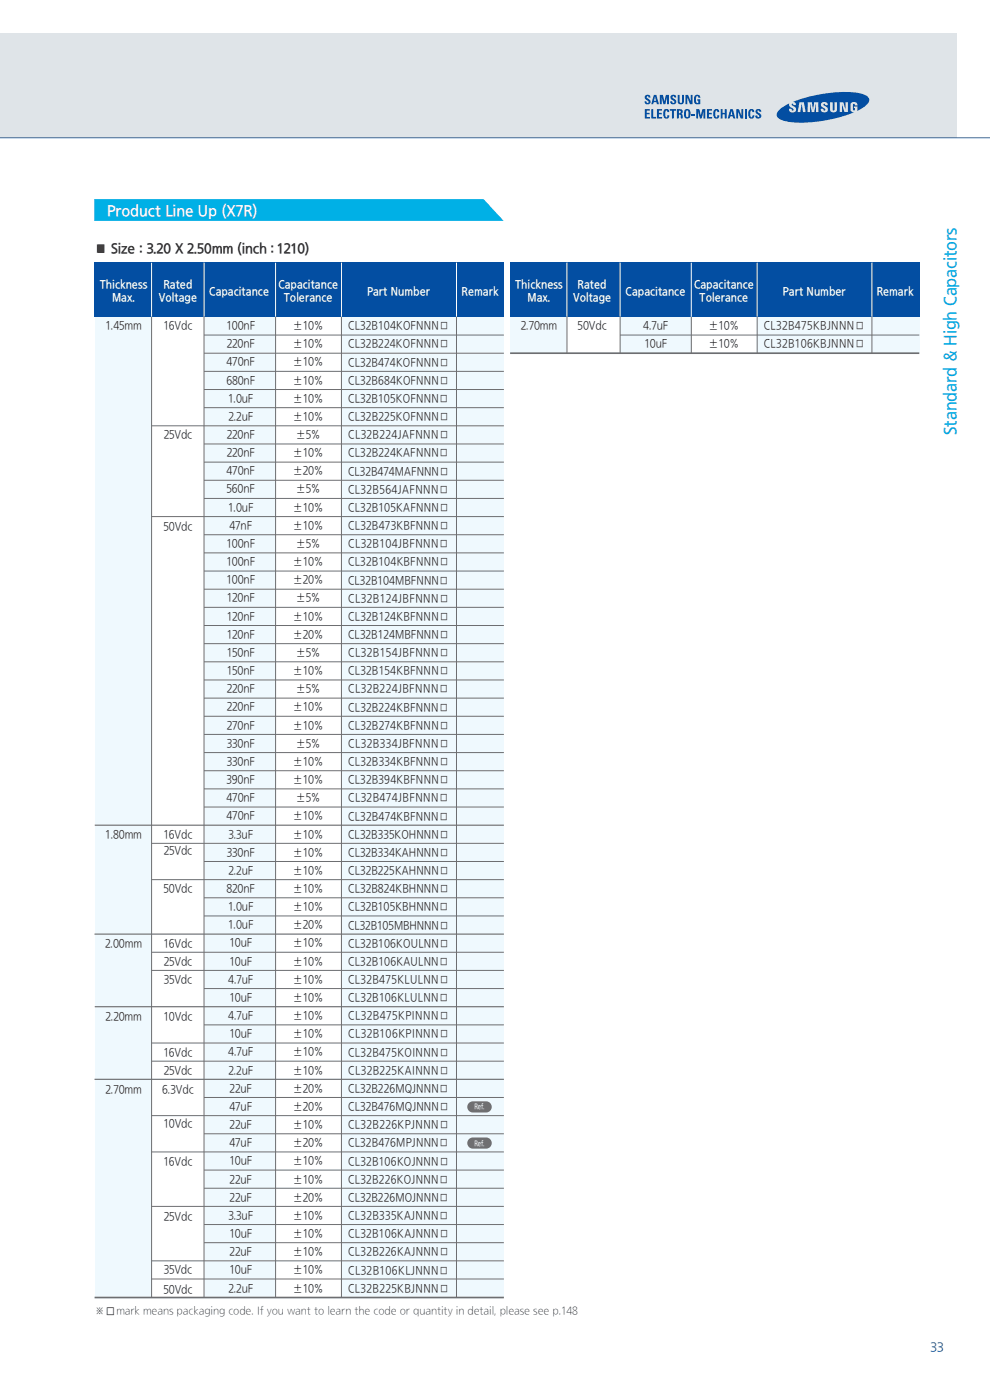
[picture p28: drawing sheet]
<svg xmlns="http://www.w3.org/2000/svg" width="210mm" height="297mm" viewBox="0 0 210 297" stroke-linecap="round" stroke-linejoin="round" font-family="sans-serif">
<defs><g id="words">
<text font-size="3.9" fill="#00a5e3" x="203.1" y="92.2" transform="rotate(-90 203.1 92.2)">Standard &amp; High Capacitors</text>
<text font-size="3.5" fill="#fff" x="22.7" y="46">Product Line Up (X7R)</text>
<text font-size="3.2" fill="#231f20" x="20.1" y="54">■ Size : 3.20 X 2.50mm (inch : 1210)</text>
<text font-size="2.8" fill="#231f20" x="22.2" y="279.2">□</text>
<text font-size="2.8" fill="#00377b" x="197.4" y="286.7">33</text>
<g font-size="2.6" fill="#fff">
<text x="21.2" y="61.3">Thickness</text>
<text x="23.8" y="64.1">Max.</text>
<text x="33.7" y="64.1">Voltage</text>
<text x="34.7" y="61.3">Rated</text>
<text x="44.4" y="62.8">Capacitance</text>
<text x="59" y="61.3">Capacitance</text>
<text x="60.2" y="64.1">Tolerance</text>
<text x="77.9" y="62.8">Part Number</text>
<text x="97.9" y="62.8">Remark</text>
<text x="109.3" y="61.3">Thickness</text>
<text x="111.9" y="64.1">Max.</text>
<text x="121.6" y="64.1">Voltage</text>
<text x="122.5" y="61.3">Rated</text>
<text x="132.7" y="62.8">Capacitance</text>
<text x="147.2" y="61.3">Capacitance</text>
<text x="148.4" y="64.1">Tolerance</text>
<text x="166.1" y="62.8">Part Number</text>
<text x="186" y="62.8">Remark</text>
</g>
<g font-size="2.6" fill="#231f20">
<text x="22.4" y="70">1.45mm</text>
<text x="34.7" y="70">16Vdc</text>
<text x="48" y="70">100nF</text>
<text x="62.1" y="70">±10%</text>
<text x="73.9" y="70.1">CL32B104KOFNNN□</text>
<text x="110.5" y="70">2.70mm</text>
<text x="122.5" y="70">50Vdc</text>
<text x="136.4" y="70">4.7uF</text>
<text x="150.3" y="70">±10%</text>
<text x="162" y="70.1">CL32B475KBJNNN□</text>
<text x="48.1" y="77.7">470nF</text>
<text x="48.1" y="73.9">220nF</text>
<text x="62.1" y="73.9">±10%</text>
<text x="62.1" y="77.7">±10%</text>
<text x="73.9" y="73.9">CL32B224KOFNNN□</text>
<text x="73.9" y="77.8">CL32B474KOFNNN□</text>
<text x="136.7" y="73.9">10uF</text>
<text x="150.3" y="73.9">±10%</text>
<text x="162" y="73.9">CL32B106KBJNNN□</text>
<text x="48" y="81.6">680nF</text>
<text x="62.1" y="81.6">±10%</text>
<text x="73.9" y="81.6">CL32B684KOFNNN□</text>
<text x="48.4" y="85.4">1.0uF</text>
<text x="48.4" y="89.3">2.2uF</text>
<text x="62.1" y="85.4">±10%</text>
<text x="62.1" y="89.3">±10%</text>
<text x="73.9" y="85.5">CL32B105KOFNNN□</text>
<text x="73.9" y="89.3">CL32B225KOFNNN□</text>
<text x="34.7" y="93.1">25Vdc</text>
<text x="48.1" y="93.1">220nF</text>
<text x="62.8" y="93.1">±5%</text>
<text x="73.9" y="93.2">CL32B224JAFNNN□</text>
<text x="48.1" y="100.8">470nF</text>
<text x="48.1" y="97">220nF</text>
<text x="62.1" y="100.8">±20%</text>
<text x="62.1" y="97">±10%</text>
<text x="73.9" y="97">CL32B224KAFNNN□</text>
<text x="73.9" y="100.9">CL32B474MAFNNN□</text>
<text x="48.1" y="104.7">560nF</text>
<text x="62.8" y="104.7">±5%</text>
<text x="73.9" y="104.7">CL32B564JAFNNN□</text>
<text x="34.7" y="112.7">50Vdc</text>
<text x="48.4" y="108.5">1.0uF</text>
<text x="48.7" y="112.4">47nF</text>
<text x="62.1" y="108.5">±10%</text>
<text x="62.1" y="112.4">±10%</text>
<text x="73.9" y="108.6">CL32B105KAFNNN□</text>
<text x="73.9" y="112.4">CL32B473KBFNNN□</text>
<text x="48" y="116.2">100nF</text>
<text x="62.8" y="116.2">±5%</text>
<text x="73.9" y="116.3">CL32B104JBFNNN□</text>
<text x="48" y="120.1">100nF</text>
<text x="48" y="124">100nF</text>
<text x="62.1" y="124">±20%</text>
<text x="62.1" y="120.1">±10%</text>
<text x="73.9" y="120.1">CL32B104KBFNNN□</text>
<text x="73.9" y="124">CL32B104MBFNNN□</text>
<text x="48.1" y="127.8">120nF</text>
<text x="48.1" y="131.7">120nF</text>
<text x="62.1" y="131.7">±10%</text>
<text x="62.8" y="127.8">±5%</text>
<text x="73.9" y="127.9">CL32B124JBFNNN□</text>
<text x="73.9" y="131.7">CL32B124KBFNNN□</text>
<text x="48.1" y="135.5">120nF</text>
<text x="62.1" y="135.5">±20%</text>
<text x="73.9" y="135.6">CL32B124MBFNNN□</text>
<text x="48.1" y="139.4">150nF</text>
<text x="48.1" y="143.2">150nF</text>
<text x="62.1" y="143.2">±10%</text>
<text x="62.8" y="139.4">±5%</text>
<text x="73.9" y="139.4">CL32B154JBFNNN□</text>
<text x="73.9" y="143.3">CL32B154KBFNNN□</text>
<text x="48.1" y="147.1">220nF</text>
<text x="62.8" y="147.1">±5%</text>
<text x="73.9" y="147.1">CL32B224JBFNNN□</text>
<text x="48.1" y="150.9">220nF</text>
<text x="48.1" y="154.8">270nF</text>
<text x="62.1" y="150.9">±10%</text>
<text x="62.1" y="154.8">±10%</text>
<text x="73.9" y="151">CL32B224KBFNNN□</text>
<text x="73.9" y="154.8">CL32B274KBFNNN□</text>
<text x="48.1" y="158.6">330nF</text>
<text x="62.8" y="158.6">±5%</text>
<text x="73.9" y="158.7">CL32B334JBFNNN□</text>
<text x="48.1" y="166.3">390nF</text>
<text x="48.1" y="162.5">330nF</text>
<text x="62.1" y="162.5">±10%</text>
<text x="62.1" y="166.3">±10%</text>
<text x="73.9" y="162.5">CL32B334KBFNNN□</text>
<text x="73.9" y="166.4">CL32B394KBFNNN□</text>
<text x="48.1" y="170.2">470nF</text>
<text x="62.8" y="170.2">±5%</text>
<text x="73.9" y="170.2">CL32B474JBFNNN□</text>
<text x="22.3" y="177.9">1.80mm</text>
<text x="34.7" y="177.9">16Vdc</text>
<text x="48.1" y="174">470nF</text>
<text x="48.5" y="177.9">3.3uF</text>
<text x="62.1" y="174">±10%</text>
<text x="62.1" y="177.9">±10%</text>
<text x="73.9" y="174.1">CL32B474KBFNNN□</text>
<text x="73.9" y="177.9">CL32B335KOHNNN□</text>
<text x="34.7" y="181.5">25Vdc</text>
<text x="48.1" y="181.7">330nF</text>
<text x="48.4" y="185.6">2.2uF</text>
<text x="62.1" y="181.7">±10%</text>
<text x="62.1" y="185.6">±10%</text>
<text x="73.9" y="181.8">CL32B334KAHNNN□</text>
<text x="73.9" y="185.6">CL32B225KAHNNN□</text>
<text x="34.7" y="189.4">50Vdc</text>
<text x="48.1" y="189.4">820nF</text>
<text x="62.1" y="189.4">±10%</text>
<text x="73.9" y="189.5">CL32B824KBHNNN□</text>
<text x="48.4" y="193.3">1.0uF</text>
<text x="48.4" y="197.1">1.0uF</text>
<text x="62.1" y="197.1">±20%</text>
<text x="62.1" y="193.3">±10%</text>
<text x="73.9" y="193.3">CL32B105KBHNNN□</text>
<text x="73.9" y="197.2">CL32B105MBHNNN□</text>
<text x="22.3" y="201.1">2.00mm</text>
<text x="34.7" y="201.1">16Vdc</text>
<text x="48.7" y="201">10uF</text>
<text x="62.1" y="201">±10%</text>
<text x="73.9" y="201">CL32B106KOULNN□</text>
<text x="34.7" y="204.9">25Vdc</text>
<text x="34.7" y="208.7">35Vdc</text>
<text x="48.4" y="208.7">4.7uF</text>
<text x="48.7" y="204.9">10uF</text>
<text x="62.1" y="204.9">±10%</text>
<text x="62.1" y="208.7">±10%</text>
<text x="73.9" y="204.9">CL32B106KAULNN□</text>
<text x="73.9" y="208.8">CL32B475KLULNN□</text>
<text x="48.7" y="212.6">10uF</text>
<text x="62.1" y="212.6">±10%</text>
<text x="73.9" y="212.6">CL32B106KLULNN□</text>
<text x="22.4" y="216.5">2.20mm</text>
<text x="34.7" y="216.5">10Vdc</text>
<text x="48.4" y="216.4">4.7uF</text>
<text x="48.7" y="220.3">10uF</text>
<text x="62.1" y="216.4">±10%</text>
<text x="62.1" y="220.3">±10%</text>
<text x="73.9" y="216.5">CL32B475KPINNN□</text>
<text x="73.9" y="220.3">CL32B106KPINNN□</text>
<text x="34.7" y="224.2">16Vdc</text>
<text x="48.4" y="224.1">4.7uF</text>
<text x="48.4" y="228">2.2uF</text>
<text x="62.1" y="224.1">±10%</text>
<text x="62.1" y="228">±10%</text>
<text x="73.9" y="224.2">CL32B475KOINNN□</text>
<text x="22.4" y="232.1">2.70mm</text>
<text x="34.4" y="232.1">6.3Vdc</text>
<text x="34.7" y="228.2">25Vdc</text>
<text x="48.7" y="231.8">22uF</text>
<text x="62.1" y="231.8">±20%</text>
<text x="73.9" y="228">CL32B225KAINNN□</text>
<text x="73.9" y="231.9">CL32B226MQJNNN□</text>
<text x="34.7" y="239.3">10Vdc</text>
<text x="48.7" y="235.7">47uF</text>
<text x="48.7" y="239.5">22uF</text>
<text x="62.1" y="235.7">±20%</text>
<text x="62.1" y="239.5">±10%</text>
<text x="73.9" y="235.7">CL32B476MQJNNN□</text>
<text x="73.9" y="239.6">CL32B226KPJNNN□</text>
<text x="48.7" y="243.4">47uF</text>
<text x="62.1" y="243.4">±20%</text>
<text x="73.9" y="243.4">CL32B476MPJNNN□</text>
<text x="34.7" y="247.4">16Vdc</text>
<text x="48.7" y="247.2">10uF</text>
<text x="48.7" y="251.1">22uF</text>
<text x="62.1" y="247.2">±10%</text>
<text x="62.1" y="251.1">±10%</text>
<text x="73.9" y="247.3">CL32B106KOJNNN□</text>
<text x="73.9" y="251.1">CL32B226KOJNNN□</text>
<text x="48.7" y="254.9">22uF</text>
<text x="62.1" y="254.9">±20%</text>
<text x="73.9" y="255">CL32B226MOJNNN□</text>
<text x="34.7" y="259">25Vdc</text>
<text x="48.5" y="258.8">3.3uF</text>
<text x="48.7" y="262.6">10uF</text>
<text x="62.1" y="258.8">±10%</text>
<text x="62.1" y="262.6">±10%</text>
<text x="73.9" y="258.8">CL32B335KAJNNN□</text>
<text x="73.9" y="262.7">CL32B106KAJNNN□</text>
<text x="48.7" y="266.5">22uF</text>
<text x="62.1" y="266.5">±10%</text>
<text x="73.9" y="266.5">CL32B226KAJNNN□</text>
<text x="34.7" y="274.4">50Vdc</text>
<text x="34.7" y="270.4">35Vdc</text>
<text x="48.4" y="274.2">2.2uF</text>
<text x="48.7" y="270.3">10uF</text>
<text x="62.1" y="270.3">±10%</text>
<text x="62.1" y="274.2">±10%</text>
<text x="73.9" y="270.4">CL32B106KLJNNN□</text>
<text x="73.9" y="274.2">CL32B225KBJNNN□</text>
</g>
<g font-size="2.5" fill="#231f20">
<text x="20.1" y="279">※</text>
<text x="24.7" y="279">mark means packaging code. If you want to learn the code or quantity in detail, please see p.148</text>
</g>
<g font-size="1.8" fill="#fff">
<text x="100.6" y="235.3">Ref.</text>
<text x="100.6" y="243">Ref.</text>
</g>
</g></defs>
<path d="M0 7h203v22.3h-203z" fill="#dfe4e8"/>
<g fill="#034ea2">
<path d="M136.9 20.3l.2-.2a.59 .59 0 0 1 .9 .6h-.4l-.1-.3-.3 .1 .1 .3 .2 .1a.64 .64 0 0 1 .5 .7 .64 .64 0 0 1-.7 .6 .64 .64 0 0 1-.6-.7h.4l.1 .3h.3a.73 .73 0 0 0-.6-.8l-.1-.3z"/>
<path d="M140 20.1h.6l.3 1.4 .4-1.4h.6v2h-.4v-1.5l-.4 1.5h-.4l-.3-1.5v1.5h-.4z"/>
<path d="M142.3 20.3l.2-.2a.59 .59 0 0 1 .9 .6h-.4v-.3l-.3 .1v.3l.2 .1a.64 .64 0 0 1 .6 .7 .64 .64 0 0 1-.8 .6 .64 .64 0 0 1-.5-.7h.4l.1 .3h.3a.73 .73 0 0 0-.7-.8l-.1-.3z"/>
<path d="M143.7 20.1h.5v1.4l.2 .3 .2-.1 .1-1.6h.4v1.4a.67 .67 0 0 1-.7 .6 .67 .67 0 0 1-.7-.6z"/>
<path d="M145.4 20.1h.6l.5 1.4v-1.4h.4v2h-.6l-.5-1.4v1.4h-.4z"/>
<path d="M147.5 20.2l.4-.1a.56 .56 0 0 1 .6 .6h-.4l-.2-.3a1.11 1.11 0 0 0-.2 1.4h.4v-.4h-.2v-.3h.6v1h-.9a1.52 1.52 0 0 1-.1-1.9z"/>
<path d="M136.8 23.2h1.1v.3h-.7v.4h.6v.3h-.6v.6h.7v.3h-1.1z"/>
<path d="M138.1 23.2h.5v1.6h.6v.3h-1.1z"/>
<path d="M139.4 23.2h1v.3h-.6v.4h.6v.3h-.6v.6h.7v.3h-1.1z"/>
<path d="M141 23.2l.4-.1a.53 .53 0 0 1 .6 .7h-.5l-.1-.4a1.13 1.13 0 0 0 0 1.5l.2-.4h.4l-.2 .5a.73 .73 0 0 1-.9 0 .73 .73 0 0 1-.2-.9l.1-.7z"/>
<path d="M142.1 23.2h1.3v.3h-.5v1.6h-.4v-1.6h-.4z"/>
<path d="M146.7 24.2h.7v.3h-.7z"/>
<path d="M147.7 23.2h.6l.4 1.3 .3-1.3h.6v1.9h-.4v-1.5l-.4 1.5h-.4l-.3-1.5v1.5h-.4z"/>
<path d="M150 23.2h1v.3h-.6v.4h.6v.3h-.6v.6h.7v.3h-1.1z"/>
<path d="M151.6 23.2l.4-.1a.53 .53 0 0 1 .6 .7h-.4l-.2-.4a1.13 1.13 0 0 0 0 1.5l.2-.4h.4l-.2 .5a.73 .73 0 0 1-.9 0 .73 .73 0 0 1-.2-.9l.1-.7z"/>
<path d="M152.9 23.2h.4v.7h.4v-.7h.5v1.9h-.5v-.9h-.4v.9h-.4z"/>
<path d="M156.2 23.2h.5l.6 1.3v-1.3h.4v1.9h-.6l-.5-1.4v1.4h-.4z"/>
<path d="M158 23.2h.4v1.9h-.4z"/>
<path d="M159 23.2l.4-.1a.53 .53 0 0 1 .6 .7h-.4l-.2-.4a1.13 1.13 0 0 0 0 1.5l.2-.4h.4l-.1 .5a.73 .73 0 0 1-.9 0 .73 .73 0 0 1-.3-.9l.1-.7z"/>
<path d="M160.4 23.3l.2-.1a.59 .59 0 0 1 .9 .5h-.4l-.1-.2h-.3l.1 .3 .2 .1a.64 .64 0 0 1 .5 .8 .64 .64 0 0 1-.7 .5 .64 .64 0 0 1-.6-.7h.4l.1 .3h.3a.73 .73 0 0 0-.6-.8l-.2-.3z"/>
<path d="M-.1 20.3v8.8h210.1v.2h-210.1z"/>
<path d="M138.7 20.1h.5l.6 2h-.5l-.1-.4h-.5l-.1 .4h-.5zM138.9 20.5l-.2 .9h.4z"/>
<path d="M143.6 23.2h.8a.51 .51 0 0 1 .4 .4 .51 .51 0 0 1-.4 .6l.3 .1 .2 .8h-.5v-.2a.43 .43 0 0 0-.4-.6v.8h-.4zM144 23.5v.5h.3v-.5z"/>
<path d="M145.4 23.2l.4-.1a.74 .74 0 0 1 .7 1 .74 .74 0 0 1-.7 1.1 .74 .74 0 0 1-.7-1.1l.1-.7zM145.6 23.5l-.1 .2a.94 .94 0 0 0 .3 1.2 1.13 1.13 0 0 0 0-1.5z"/>
<path d="M154.9 23.2h.5l.6 1.9h-.4l-.2-.4h-.5l-.1 .4h-.4zM155.1 23.5l-.1 .9h.4z"/>
<path d="M165.2 23.4a1.16 1.16 0 0 0-.4 1.3 1.16 1.16 0 0 0 1.1 .8 23.6 23.6 0 0 0 11.7-.5l3.6-1.2a.65 .65 0 0 1-.8-.6v-.9a.74 .74 0 0 1 .8-.7 .74 .74 0 0 1 .7 .8h-.6v-.3h-.3v1.3l.3-.1v-.4h-.2v-.3h.8l-.1 1 1.3-.8a2.3 2.3 0 0 0 1.3-1.7 2.14 2.14 0 0 0-1.9-1.3 29.3 29.3 0 0 0-14.3 1.8l.5 .2 .1 .5h-.5l-.2-.3-.2 .2 .2 .2a.78 .78 0 0 1 .7 .5 .78 .78 0 0 1-.2 .8l-.2 .1a.71 .71 0 0 1-.8 0 .71 .71 0 0 1-.2-.7h.5l.1 .3 .1 .1 .2-.2-.2-.3a.78 .78 0 0 1-.7-1.1l-1.3 .8zM169.6 21.7h.9l.4 2.1h-.6l-.2-1.9-.3 1.9h-.6zM171.3 21.7h.9l.2 1.5 .3-1.5h.9v2.1h-.5v-1.8l-.4 1.8h-.5l-.3-1.8-.1 1.8h-.5zM174.2 21.9a.75 .75 0 0 1 .8-.3 .75 .75 0 0 1 .6 .7h-.6l-.2-.3-.1 .2 .1 .2a.76 .76 0 0 1 .8 .5 .76 .76 0 0 1-.3 .9h-.4a.64 .64 0 0 1-.8-.7h.6v.3l.2 .1 .2-.2-.2-.3a.76 .76 0 0 1-.7-1.1zM176.1 21.7h.5v1.6l.2 .2 .2-.2v-1.6h.5v1.5a.74 .74 0 0 1-.7 .6 .74 .74 0 0 1-.7-.6zM178.1 21.7h.8l.5 1.6-.1-1.6h.6v2.1h-.8l-.5-1.7v1.7h-.5z"/>
</g>
<path d="M20 42.3h82.6l4.2 4.5h-86.8z" fill="#00b0e6"/>
<g fill="#eff9fe">
<path d="M20.1 67.2h12.1v208.1h-12.1z"/>
<path d="M43.3 67.2h15.2v208.1h-15.2z"/>
<path d="M72.4 67.2h34.5v208.1h-34.5z"/>
</g>
<path d="M20.1 55.7h86.8v11.5h-86.8z" fill="#034ea2"/>
<g fill="none" stroke="#6d6e71" stroke-width=".21">
<path d="M32.2 67.2v208.1M43.3 71.1h63.6M43.3 74.9h63.6M43.3 78.8h63.6M43.3 67.2v208.1M58.5 67.2v208.1M72.4 67.2v208.1M96.8 67.2v208.1M32.2 90.3h74.7M43.3 82.6h63.6M43.3 86.5h63.6M43.3 94.2h63.6"/>
<path d="M43.3 98h63.6M32.2 109.6h74.7M43.3 101.9h63.6M43.3 105.7h63.6M43.3 113.4h63.6M43.3 117.3h63.6M43.3 121.1h63.6M43.3 125h63.6M43.3 128.8h63.6M43.3 132.7h63.6M43.3 136.5h63.6M43.3 140.4h63.6"/>
<path d="M43.3 144.3h63.6M43.3 148.1h63.6M43.3 152h63.6M43.3 155.8h63.6M43.3 159.7h63.6M32.2 178.9h74.7M43.3 163.5h63.6M43.3 167.4h63.6M43.3 171.2h63.6M32.2 186.6h74.7M43.3 182.8h63.6M43.3 190.5h63.6"/>
<path d="M43.3 194.3h63.6M32.2 202h74.7M32.2 205.9h74.7M43.3 209.7h63.6M43.3 217.4h63.6M32.2 221.3h74.7M32.2 225.1h74.7M32.2 236.7h74.7M43.3 232.8h63.6M32.2 244.4h74.7M32.2 255.9h74.7M43.3 240.5h63.6"/>
<path d="M43.3 248.2h63.6M43.3 252.1h63.6M43.3 259.8h63.6M32.2 267.5h74.7M32.2 271.3h74.7M43.3 263.6h63.6"/>
</g>
<path d="M20.1 175.1h86.8M20 198.2h86.9M20.1 213.6h86.8M20 229h86.9" fill="none" stroke="#6d6e71" stroke-width=".25"/>
<path d="M20.1 275.3h86.8" fill="none" stroke="#6d6e71" stroke-width=".35"/>
<path d="M32.2 55.7v11.5M43.3 55.7v11.5M58.5 55.7v11.5M72.4 55.7v11.5M96.8 55.7v11.5" fill="none" stroke="#fff" stroke-width=".21"/>
<g fill="#eff9fe">
<path d="M108.2 67.2h12.1v7.7h-12.1z"/>
<path d="M131.5 67.2h15.1v7.7h-15.1z"/>
<path d="M160.6 67.2h34.4v7.7h-34.4z"/>
</g>
<path d="M108.2 55.7h86.8v11.5h-86.8z" fill="#034ea2"/>
<path d="M120.3 67.2v7.7M131.5 71.1h63.5M131.5 67.2v7.7M146.6 67.2v7.7M160.6 67.2v7.7M185 67.2v7.7" fill="none" stroke="#6d6e71" stroke-width=".21"/>
<path d="M108.2 74.9h86.8" fill="none" stroke="#6d6e71" stroke-width=".35"/>
<path d="M120.3 55.7v11.5M131.5 55.7v11.5M146.6 55.7v11.5M160.6 55.7v11.5M185 55.7v11.5" fill="none" stroke="#fff" stroke-width=".21"/>
<g fill="#6f7072">
<path d="M99.3 234.1l.6-.4 .4-.1h2.8a1.18 1.18 0 0 1 1.2 1.2 1.18 1.18 0 0 1-1.2 1.2h-2.8a1.18 1.18 0 0 1-1.1-.6 1.18 1.18 0 0 1 .1-1.3z"/>
<path d="M99.3 241.8l.6-.4 .4-.1h2.8a1.18 1.18 0 0 1 1.2 1.2 1.18 1.18 0 0 1-1.2 1.2h-2.8a1.18 1.18 0 0 1-1.1-.7 1.18 1.18 0 0 1 .1-1.2z"/>
</g>
<use href="#words"/>
</svg>
